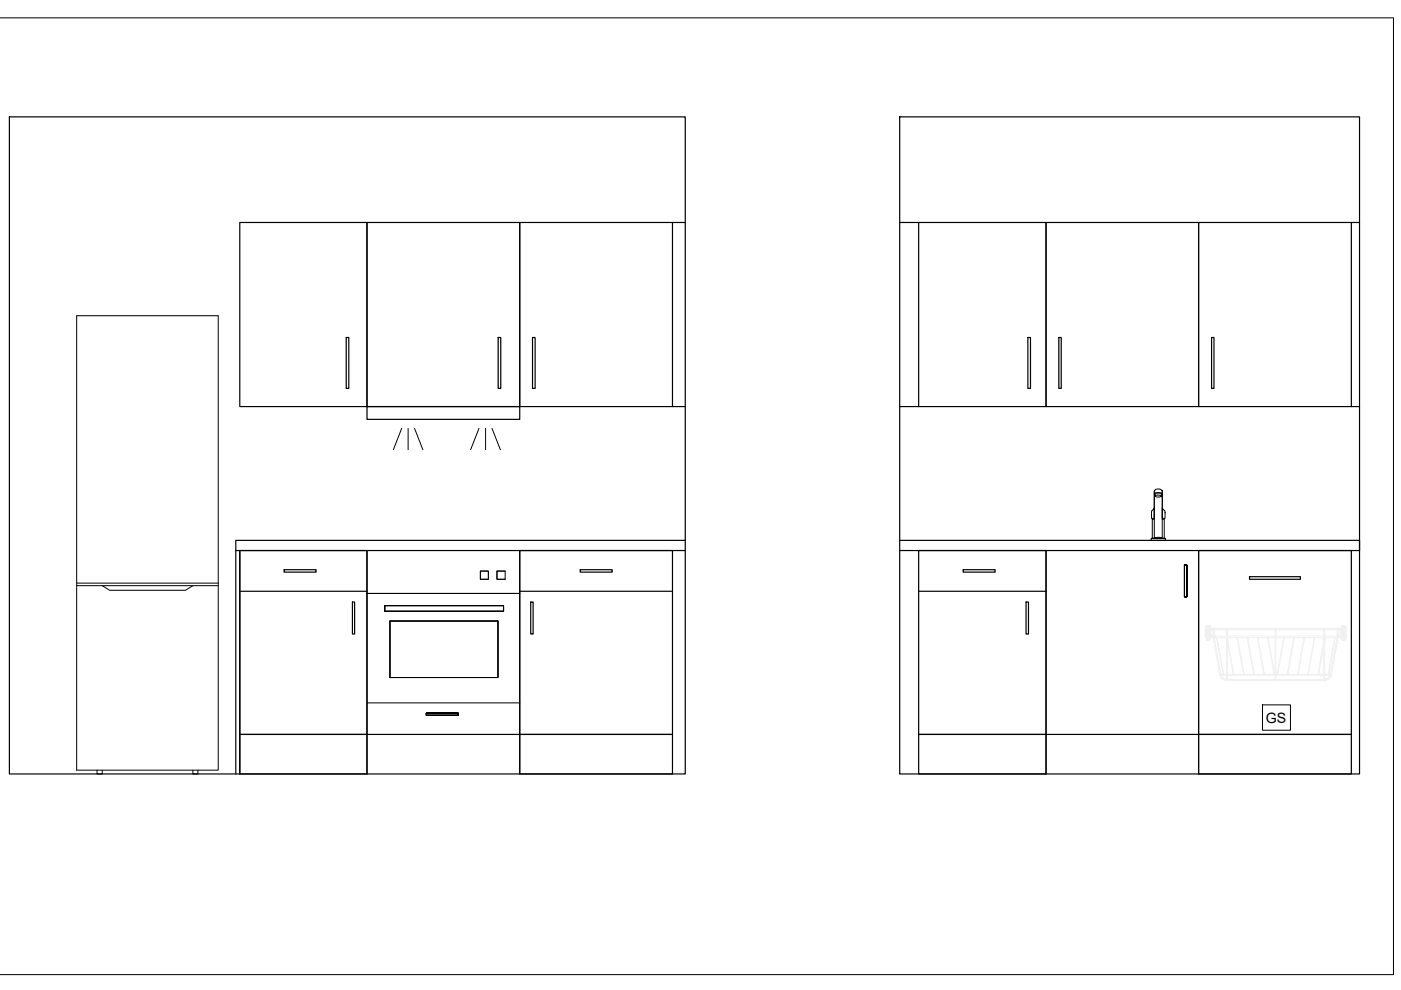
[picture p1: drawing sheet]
<svg xmlns="http://www.w3.org/2000/svg" width="297mm" height="210mm" viewBox="0 0 297 210" stroke-linecap="round" stroke-linejoin="round" font-family="sans-serif">
<defs><g id="words">
<text font-size="3" x="268.4" y="153.3">GS</text>
</g></defs>
<!-- layer: 0 -->
<path d="M2 24.8h143.3v139.3h-143.3zM190.8 24.8h97.4v139.3h-97.4zM50.8 116.7v47.4M77.8 116.7v47.4M110.2 116.7v47.4M145.3 116.7h-95.3v47.4M145.3 114.6h-95.3v2.1M190.8 114.6h97.4v2.1h-97.4M221.8 116.7v47.4M254.1 116.7v47.4" fill="none" stroke="#000" stroke-width=".25"/>
<!-- layer: BASE -->
<g fill="none" stroke="#000" stroke-width=".21">
<path d="M244.1 114.2l2.9-.1 .1 .5h-3zM244.1 114.1h2.9M244.2 108.2l.5-.4v2.1h-.6zM244.7 104.2v9.7l.3 .2 1.4-.2v-9.7M244.7 104.7h.1a.74 .74 0 0 0 .4 .7 .74 .74 0 0 0 .8-.1h.3l.1-.6v5.4h.4v4h-2.5v-4h.4zM244.8 104a1.02 1.02 0 0 1 1.6 .2v.5a1.8 1.8 0 0 0-1.7 0zM244.9 104.6l.6-.1a.43 .43 0 0 1 .6 0 .43 .43 0 0 1 .1 .6l-.5-.1-.8 .1zM246.3 104.7v.2M246.4 107.8l.6 .5v1.6h-.6zM251.1 119.8h.5v6.7h-.5v-6.7h.5v6.7h-.5v-6.7h.5v6.7h-.5zM77.8 125.8h32.4M81.6 128.4h25.2v1.2h-25.2z"/>
<path d="M82.7 131.7h22.9v12h-22.9zM101.9 121.1h1.6v1.7h-1.6zM107.1 121.1h-1.7v1.7h1.7M107.1 121.1v1.7M77.8 149h32.4M90.4 151.2h6.8v.5h-6.8v-.5h6.8v.5h-6.8v-.5h6.8v.5h-6.8z"/>
</g>
<path d="M77.8 155.7h32.4M221.8 155.7h32.3" fill="none" stroke="#000" stroke-width=".25"/>
<!-- layer: BOTTOM - 500_1 -->
<path d="M50.8 116.7h27v39h-27zM194.8 116.7h27v39h-27zM50.8 125.4h27M60.2 120.8h6.8v.5h-6.8zM74.7 127.6h.5v6.8h-.5zM194.8 125.4h27M204.2 120.8h6.8v.5h-6.8zM217.6 127.6h.5v6.8h-.5zM50.8 155.7h27v8.4h-27zM194.8 155.7h27v8.4h-27z" fill="none" stroke="#000" stroke-width=".25"/>
<!-- layer: BOTTOM - 600_1 -->
<path d="M110.2 116.7h32.4v39h-32.4zM110.2 125.4h32.4M112.5 127.6h.5v6.8h-.5zM123 120.8h6.8v.5h-6.8zM110.2 155.7h32.4v8.4h-32.4z" fill="none" stroke="#000" stroke-width=".25"/>
<!-- layer: TOP - 500_1 -->
<path d="M50.8 47.2h27v39h-27zM73.4 71.6h.6v10.8h-.6z" fill="none" stroke="#000" stroke-width=".25"/>
<!-- layer: ASPIRATOR -->
<path d="M85.2 90.8l-1.8 4.5M86.5 90.8v4.5M87.9 90.8l1.8 4.5M101.6 90.8l-1.8 4.5M103 90.8v4.5M104.3 90.8l1.8 4.5" fill="none" stroke="#000" stroke-width=".21"/>
<path d="M77.8 47.2h32.4v39h-32.4zM105.6 71.6h.6v10.8h-.6zM77.8 86.2h32.4v2.7h-32.4z" fill="none" stroke="#000" stroke-width=".25"/>
<!-- layer: TOP - 600_1 -->
<path d="M110.2 47.2h32.4v39h-32.4zM142.6 47.2h2.7M112.9 71.6h.6v10.8h-.6zM142.6 86.2h2.7" fill="none" stroke="#000" stroke-width=".25"/>
<!-- layer: TOP - 500_2 -->
<path d="M190.8 47.2h4M194.8 47.2h27v39h-27zM217.9 71.6h.6v10.8h-.6zM190.8 86.2h4" fill="none" stroke="#000" stroke-width=".25"/>
<!-- layer: TOP - 600_2 -->
<path d="M254.1 47.2h32.4v39h-32.4zM286.5 47.2h1.7M256.9 71.6h.5v10.8h-.5zM286.5 86.2h1.7" fill="none" stroke="#000" stroke-width=".25"/>
<!-- layer: TOP - 600_3 -->
<path d="M221.8 47.2h32.3v39h-32.3zM224.5 71.6h.5v10.8h-.5z" fill="none" stroke="#000" stroke-width=".25"/>
<!-- layer: DISHWASHER -->
<g fill="none" stroke="#f0f0f0" stroke-width=".21">
<path d="M255.6 135.1h.1M255.6 133.2l.1 .1M255.6 132.8v2.3M255.6 133.2h.1M255.7 133.3h.1M255.7 133.3l.1 .1M255.8 134.9h.1M255.8 133.2h.1M255.8 133.4h.1M255.8 135.1h.1M255.8 132.9h.1M255.8 133.8h.1"/>
<path d="M255.8 134.6h.1M255.8 135.4h.1M255.8 133.8v.1M255.8 135.5v.1M255.8 134.5h.1M255.8 135.6h.1M255.8 132.7l.5-.1 .2 .2v1.2h-.7zM255.8 134.9l-.2 .2M255.8 134h.1M255.8 135.6v-1.3h.3v1.4M255.8 134.4l.6-.1 .1 .2M255.9 132.7h.1"/>
<path d="M255.9 134h.1M256.1 132.6v1.4M256.2 134.3h.1M256.2 132.6v1.4M256.2 134.3v1.4M256.2 134.3h.3v1.3M256.4 132.7h.1M256.4 134h.1M256.4 135.6h.1M256.5 134.5h.1M256.5 134.9h.7M256.5 135.1h27.9"/>
<path d="M256.5 133.2h.7M256.5 133.4l3.6 .1M256.5 132.9h.1M256.5 133.8h.1M256.5 133.9h.1M256.5 135.6l-.2 .1-.5-.1M256.5 133.9l-.2 .1M256.5 134.6h.1M256.5 135.4h.1M256.5 133.4h.1M256.5 133.2h.1M256.5 135.1h.1"/>
<path d="M256.5 134.9h.1M256.5 133.6h.1M256.5 133.8v.1M256.5 133.5h.1M256.6 133.5l-.1 .1M256.7 133.5l.1 1.3h-.3M256.7 133.5h.1M256.8 133.6h.1M257.1 133.3l.1 1.6M257.2 133.2h.1M257.2 134.9h.1M257.2 135.1h.1"/>
<path d="M257.2 133.4h.1M257.2 134.9v.2M257.2 133.2l26.6 .1M257.2 133.4v.1M257.2 135.1l.1 .1M257.2 135.1l1.4 8a1.62 1.62 0 0 0 1.5 1.2M257.3 134.8l-.1 .1M257.3 134.8h2.8M257.3 134.8h.1M257.3 133.5h.1M257.4 134.8h.1M257.4 133.5h.1"/>
<path d="M257.4 133.5v1.3M257.4 135.2l1.4 7.8M257.9 135.2l1.4 7.8h-.5M258 135.2l1.4 7.8h.7M260.1 135.2v9.1h20.7M260.1 133.5v1.3M260.2 134.8h10.2M260.2 133.5h10.2M260.3 133.5v1.3M260.3 135.2v9M260.3 136.2l1.2 6.8h-1.2M262.3 135.2l1.4 7.8h-2.1l-1.3-7.4"/>
<path d="M262.4 135.2l1.4 7.8h2l-1.4-7.8M264.5 135.2l1.4 7.8h2.1l-1.4-7.8M266.7 135.2l1.4 7.8h2l-1.3-7.8M268.9 135.2l1.4 7.8h.1M270.3 133.5v1.3M270.3 135.2l.1 9.1M270.6 135.2v9M272.2 135.2l-1.4 7.8h-.2M272.3 135.2l-1.4 7.8h2l1.4-7.8M274.4 135.2l-1.4 7.8h2.1l1.4-7.8M276.6 135.2l-1.4 7.8h2.1l1.4-7.8M278.8 135.2l-1.4 7.8h2l1.3-6.8"/>
<path d="M280.6 133.5v1.3M280.6 135.2v9M280.7 136.8l-1.1 6.2h1.1M280.7 133.5h-10.1l-.1 1.3h10.2M280.8 134.8l3 .1M280.9 133.5v1.3M280.9 135.2l-.1 9.1M280.9 135.2v.4M283 135.2l-1.4 7.8h-.7M283.1 135.2l-1.4 7.8h.4M283.5 135.2l-1.4 7.8M283.5 133.5v1.3"/>
<path d="M283.6 134.8h.1M283.6 133.5h.1M283.7 135.1h.1M283.7 133.4h.1M283.7 134.9h.1M283.7 135.1v.1M283.7 133.2h.7M283.7 135.1l-1.4 8a1.5 1.5 0 0 1-1.5 1.2M283.8 133.3h.1M283.8 134.9h.1M283.8 134.9h.6M283.8 135v.1"/>
<path d="M283.8 133.3v1.7M284.2 133.6h.1M284.2 133.5h.1M284.3 133.5l-.1 1.3h.2M284.4 134.8h.1M284.4 133.5h.1M284.4 133.5v.1M284.4 133.2h.1M284.4 133.4h.1M284.4 132.9h.1M284.4 133.8h.1M284.4 134.9h.1"/>
<path d="M284.4 135.1h.1M284.4 134.6h.1M284.4 135.4h.1M284.4 133.6h.1M284.4 133.9l.2 .1M284.4 133.4l-3.6 .1M284.5 135.6h.1M284.5 134.4h.1M284.5 135.7h.1M284.6 135.7l-.2-.1v-1.3h.3v1.4M284.6 135.7h.1M284.6 135.7l.5-.1 .1-1.3h-.3v1.4"/>
<path d="M284.7 132.6h.1M284.7 134h.1M284.7 135.7h.1M284.7 132.6v1.4M284.9 132.6v1.4M285 135.7h.1M285 134.3h.1M285 132.7l-.4-.1-.2 .2M285 132.7h.1M285 134.3l-.6 .2M285 134h.1M285 134.3l.1 .2"/>
<path d="M285 132.7l.2 .2v1.1h-.8v-1.2M285.1 134h.1M285.1 132.7h.1M285.1 133.2h.1M285.1 133.4h.1M285.1 133.8h.1M285.1 132.9h.1M285.1 134.9h.1M285.1 135.1h.1M285.1 134.5h.1M285.1 135.4h.1M285.1 134.6h.1"/>
<path d="M285.2 133.2h.1M285.2 133.4h.1M285.2 133.8h.1M285.2 132.9h.1M285.2 135.1h.1M285.2 134.9h.1M285.2 135.4h.1M285.2 134.6h.1M285.2 133.8l-.2 .2M285.2 135l.1 .1M285.2 133.3h.1M285.3 135.1h.1"/>
<path d="M285.3 133.2h.1M285.3 133.2v1.9M285.3 133.2l-.1 .2M258.8 143l.2 .4a1.27 1.27 0 0 0 1.1 .6M258.9 143.1h1.2M259.3 143h.1M259.4 143h.1M260.1 144.2h.1M260.1 144h.1M260.1 143h.1M260.1 143.1h.1M260.2 144.3h.1"/>
<path d="M260.3 144.2h.1M260.3 144.1h.1M260.3 143h.1M260.3 143.1h.1M260.3 144.2l-.1 .1M260.3 144.1h10.1M260.3 143.1h10.1M261.5 143h.1M261.6 143h.1M263.7 143h.1M263.8 143h.1M265.8 143h.1"/>
<path d="M265.9 143h.1M268 143h.1M268.1 143h.1M270.1 143h.1M270.3 143h.1M270.3 144.2h.1M270.4 144.2h.1M270.4 144.1l-.1 .1M270.4 144.3h.1M270.5 144.3h.1M270.6 144.2h.1M270.6 144.1h.1"/>
<path d="M270.6 143.1h.1M270.6 143h.1M270.6 144.2l-.1 .1M270.6 144.1h10.1M270.6 143.1h10.1M270.8 143h.1M270.9 143h.1M272.9 143h.1M273 143h.1M275.1 143h.1M275.2 143h.1M277.3 143h.1"/>
<path d="M277.4 143h.1M279.4 143h.1M279.5 143h.1M280.6 144.2h.1M280.7 144.2h.1M280.7 144.2v.1M280.7 144.3h.1M280.8 144.3h.1M280.8 144.2h.1M280.9 144.2h.1M280.9 144h.1M280.9 143h.1"/>
<path d="M280.9 143.1h.1M280.9 143.1h1.1M281.6 143h.1M281.7 143h.1M282 143.1a1.25 1.25 0 0 1-1.1 .9M282.1 143l-.1 .1"/>
</g>
<path d="M267.7 149.5h5.9v5.3h-5.9z" fill="none" stroke="#000" stroke-width=".21"/>
<path d="M254.1 116.7h32.4v39h-32.4zM264.9 122.3h10.8v.5h-10.8zM254.1 155.7h32.4v8.4h-32.4z" fill="none" stroke="#000" stroke-width=".25"/>
<!-- layer: REFRIGERATOR -->
<path d="M16.3 66.9h30v96.4h-30zM16.3 123.6h30M16.3 124.2h30M21.7 124.2l1.5 1h16.1l1.6-1M20.6 163.3v.8h1.1v-.8M40.9 163.3v.8h1.1v-.8" fill="none" stroke="#000" stroke-width=".21"/>
<!-- layer: 0 -->
<path d="M0 3.8h295.4v202.8h-295.4" fill="none" stroke="#000" stroke-width=".21"/>
<use href="#words"/>
</svg>
